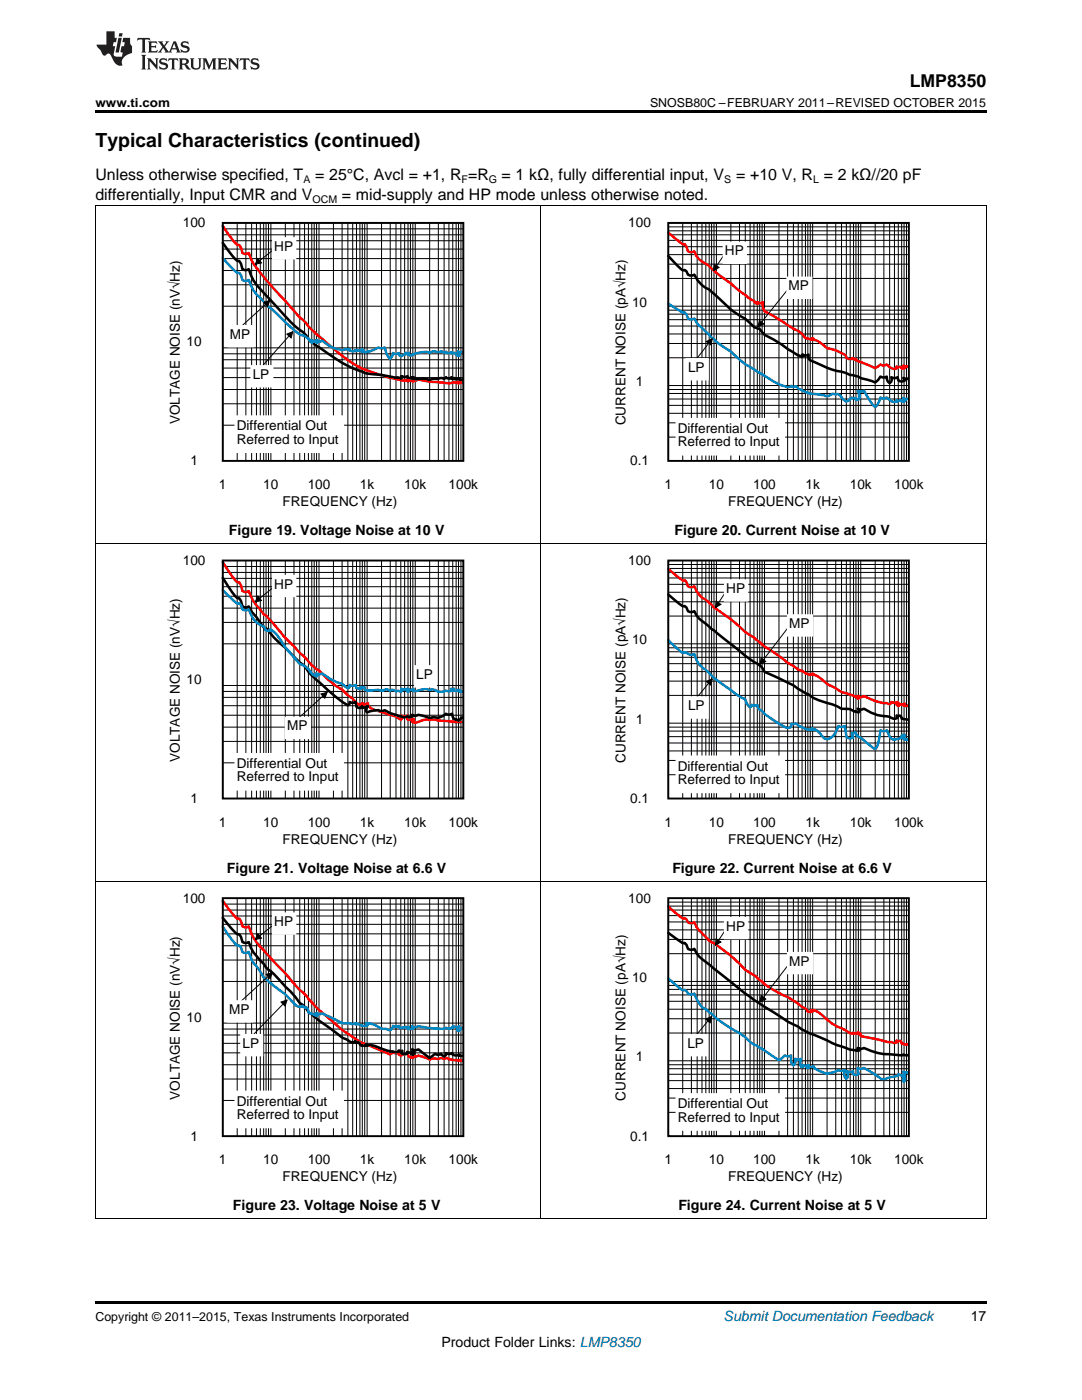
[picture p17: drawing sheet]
<svg xmlns="http://www.w3.org/2000/svg" width="216mm" height="279mm" viewBox="0 0 216 279" stroke-linecap="round" stroke-linejoin="round" font-family="sans-serif">
<defs><g id="words">
<text font-size="3.9" x="19" y="29.3">Typical Characteristics (continued)</text>
<text font-size="3.5" x="181.5" y="17.3">LMP8350</text>
<g font-size="3.2">
<text x="19" y="36">Unless otherwise specified, T</text>
<text x="62.9" y="36">= 25°C, Avcl = +1, R =R</text>
<text x="100.1" y="36">= 1 kΩ, fully differential input, V</text>
<text x="146.9" y="36">= +10 V, R = 2 kΩ//20 pF</text>
<text x="19" y="39.9">differentially, Input CMR and V</text>
<text x="68.2" y="39.9">= mid-supply and HP mode unless otherwise noted.</text>
</g>
<g font-size="2.8">
<text x="45.7" y="106.8">Figure 19. Voltage Noise at 10 V</text>
<text x="134.6" y="106.8">Figure 20. Current Noise at 10 V</text>
<text x="45.3" y="174.1">Figure 21. Voltage Noise at 6.6 V</text>
<text x="134.2" y="174.1">Figure 22. Current Noise at 6.6 V</text>
<text x="46.5" y="241.5">Figure 23. Voltage Noise at 5 V</text>
<text x="135.4" y="241.5">Figure 24. Current Noise at 5 V</text>
<text x="193.7" y="263.6">17</text>
<text x="88.1" y="268.9">Product Folder Links: LMP8350</text>
</g>
<text font-size="2.8" fill="#0000c8" x="144.4" y="263.6">Submit Documentation Feedback</text>
<g font-size="2.7">
<text x="36.5" y="45.4">100</text>
<text x="125.4" y="45.4">100</text>
<text x="54.7" y="50.1">HP</text>
<text x="144.7" y="51">HP</text>
<text x="157.4" y="57.9">MP</text>
<text x="126.1" y="61.2">10</text>
<text x="37.2" y="69.1">10</text>
<text x="45.8" y="67.6">MP</text>
<text x="50.4" y="75.6">LP</text>
<text x="126.9" y="77">1</text>
<text x="137.3" y="74.2">LP</text>
<text x="35.9" y="84.7" transform="rotate(-90 35.9 84.7)">VOLTAGE NOISE (Q9•+])</text>
<text x="47.2" y="85.9">Differential Out</text>
<text x="47.2" y="88.6">Referred to Input</text>
<text x="124.8" y="84.9" transform="rotate(-90 124.8 84.9)">CURRENT NOISE (S$•+])</text>
<text x="135.3" y="86.4">Differential Out</text>
<text x="135.3" y="89.1">Referred to Input</text>
<text x="38" y="92.9">1</text>
<text x="125.8" y="92.9">0.1</text>
<text x="43.7" y="97.6">1</text>
<text x="52.5" y="97.6">10</text>
<text x="56.4" y="101">FREQUENCY (Hz)</text>
<text x="61.4" y="97.6">100</text>
<text x="71.8" y="97.6">1k</text>
<text x="80.7" y="97.6">10k</text>
<text x="89.5" y="97.6">100k</text>
<text x="132.6" y="97.6">1</text>
<text x="141.4" y="97.6">10</text>
<text x="145.3" y="101">FREQUENCY (Hz)</text>
<text x="150.3" y="97.6">100</text>
<text x="160.7" y="97.6">1k</text>
<text x="169.6" y="97.6">10k</text>
<text x="178.4" y="97.6">100k</text>
<text x="36.5" y="112.8">100</text>
<text x="125.4" y="112.8">100</text>
<text x="54.7" y="117.5">HP</text>
<text x="144.9" y="118.3">HP</text>
<text x="157.5" y="125.3">MP</text>
<text x="126.1" y="128.6">10</text>
<text x="37.2" y="136.5">10</text>
<text x="83.1" y="135.5">LP</text>
<text x="137.3" y="141.7">LP</text>
<text x="57.3" y="145.8">MP</text>
<text x="126.9" y="144.4">1</text>
<text x="35.9" y="152.1" transform="rotate(-90 35.9 152.1)">VOLTAGE NOISE (Q9•+])</text>
<text x="47.2" y="153.3">Differential Out</text>
<text x="47.2" y="155.9">Referred to Input</text>
<text x="124.8" y="152.3" transform="rotate(-90 124.8 152.3)">CURRENT NOISE (S$•+])</text>
<text x="135.3" y="153.8">Differential Out</text>
<text x="38" y="160.3">1</text>
<text x="125.8" y="160.3">0.1</text>
<text x="135.3" y="156.4">Referred to Input</text>
<text x="43.7" y="165">1</text>
<text x="52.5" y="165">10</text>
<text x="61.4" y="165">100</text>
<text x="71.8" y="165">1k</text>
<text x="80.7" y="165">10k</text>
<text x="89.5" y="165">100k</text>
<text x="132.6" y="165">1</text>
<text x="141.4" y="165">10</text>
<text x="150.3" y="165">100</text>
<text x="160.7" y="165">1k</text>
<text x="169.6" y="165">10k</text>
<text x="178.4" y="165">100k</text>
<text x="56.4" y="168.4">FREQUENCY (Hz)</text>
<text x="145.3" y="168.4">FREQUENCY (Hz)</text>
<text x="36.5" y="180.1">100</text>
<text x="54.7" y="184.8">HP</text>
<text x="125.4" y="180.1">100</text>
<text x="144.9" y="185.7">HP</text>
<text x="126.1" y="196">10</text>
<text x="157.5" y="192.7">MP</text>
<text x="37.2" y="203.9">10</text>
<text x="45.7" y="202.4">MP</text>
<text x="48.4" y="209.1">LP</text>
<text x="137.2" y="209.1">LP</text>
<text x="126.9" y="211.8">1</text>
<text x="35.9" y="219.4" transform="rotate(-90 35.9 219.4)">VOLTAGE NOISE (Q9•+])</text>
<text x="47.2" y="220.6">Differential Out</text>
<text x="124.8" y="219.7" transform="rotate(-90 124.8 219.7)">CURRENT NOISE (S$•+])</text>
<text x="135.3" y="221.2">Differential Out</text>
<text x="38" y="227.6">1</text>
<text x="47.2" y="223.3">Referred to Input</text>
<text x="125.8" y="227.6">0.1</text>
<text x="135.3" y="223.8">Referred to Input</text>
<text x="43.7" y="232.3">1</text>
<text x="52.5" y="232.3">10</text>
<text x="61.4" y="232.3">100</text>
<text x="71.8" y="232.3">1k</text>
<text x="80.7" y="232.3">10k</text>
<text x="89.5" y="232.3">100k</text>
<text x="132.6" y="232.3">1</text>
<text x="141.4" y="232.3">10</text>
<text x="150.3" y="232.3">100</text>
<text x="160.7" y="232.3">1k</text>
<text x="169.6" y="232.3">10k</text>
<text x="178.4" y="232.3">100k</text>
<text x="56.4" y="235.8">FREQUENCY (Hz)</text>
<text x="145.3" y="235.8">FREQUENCY (Hz)</text>
</g>
<g font-size="2.5">
<text x="19" y="21.4">www.ti.com</text>
<text x="129.7" y="21.4">SNOSB80C –FEBRUARY 2011–REVISED OCTOBER 2015</text>
<text x="19" y="263.6">Copyright © 2011–2015, Texas Instruments Incorporated</text>
</g>
<g font-size="2.1">
<text x="60.5" y="36.6">A</text>
<text x="62.4" y="40.5">OCM</text>
<text x="92.1" y="36.6">F</text>
<text x="97.5" y="36.6">G</text>
<text x="144.5" y="36.6">S</text>
<text x="162.2" y="36.6">L</text>
</g>
</g></defs>
<path d="M19 259.7h177.8v.5h-177.8z" fill="#000"/>
<g fill="none" stroke="#000" stroke-width=".2">
<path d="M19.1 175.9v67.4M47.3 179.2v47.5M49.1 179.2v47.5M50.2 179.2v47.5M51.2 179.2v47.5M51.9 179.2v47.5M52.6 179.2v47.5M53.1 179.2v47.5M53.6 179.2v47.5M54.1 179.2v47.5M56.9 179.2v47.5M58.7 179.2v47.5"/>
<path d="M59.8 179.2v47.5M60.8 179.2v47.5M61.5 179.2v47.5M62.2 179.2v47.5M62.7 179.2v47.5M63.2 179.2v47.5M63.7 179.2v47.5M66.5 179.2v47.5M68.3 179.2v47.5M69.4 179.2v47.5M70.4 179.2v47.5M71.1 179.2v47.5"/>
<path d="M71.8 179.2v47.5M72.3 179.2v47.5M72.8 179.2v47.5M73.3 179.2v47.5M76.1 179.2v47.5M77.9 179.2v47.5M79 179.2v47.5M80 179.2v47.5M80.7 179.2v47.5M81.4 179.2v47.5M81.9 179.2v47.5M82.4 179.2v47.5"/>
<path d="M82.9 179.2v47.5M85.7 179.2v47.5M87.5 179.2v47.5M88.6 179.2v47.5M89.6 179.2v47.5M90.3 179.2v47.5M91 179.2v47.5M91.5 179.2v47.5M92 179.2v47.5M107.9 175.9v67.4M196.8 175.9v67.4M44.5 195.9h48"/>
<path d="M44.5 191.6h48M44.5 188.7h48M44.5 186.4h48M44.5 184.5h48M44.5 182.8h48M44.5 181.6h48M44.5 180.4h48M44.5 219.6h48M44.5 215.3h48M44.5 212.5h48M44.5 210.1h48M44.5 208.2h48"/>
<path d="M44.5 206.6h48M44.5 205.4h48M44.5 204.2h48M44.5 226.7v-47.5h48v47.5M19 243.2h177.8"/>
</g>
<path d="M44.5 179.8l2.4 3.2 .4 .3h.4l.4 .6 .3 1 .4 .2 .9-.2a9.8 9.8 0 0 0 2.9 4.7l5.4 5.9a15.5 15.5 0 0 0 3 3.1l2.2 2.5 2.3 2a33.8 33.8 0 0 0 6.8 5l5.5 2.3 .6-.4 .4 .2 .9-.2-.2 .2 .2 .3 .3 .2 .3-.2v-.2l-.2-.1 .4 .2 .8-.2 .3 .7 .8 .3 .2-.3v-.1l-.4-.1 .4 .1 .9-.1 2.2 .8 .5-.2 1.2 .1 .8-.2 .4 .1 .4-.1 1.3 .3 .7 .1v-.1a.69 .69 0 0 0 1 0v.2l.5-.1" fill="none" stroke="#f00" stroke-width=".51"/>
<path d="M44.5 183.2l2.4 2.9 .4 .3h.4l.4 .6 .3 1 .4 .2 .9-.2a8 8 0 0 0 2.2 3.7l.7 .6a6.5 6.5 0 0 0 2.1 2.1l3.3 3.5 1.8 2.3 .6 .4 .6 .6 .6 .9 6.7 5 .7 .3a2.4 2.4 0 0 0 1.6 .6l.4-.1h-.2l.3 .3 .4-.2 .2 .1 .1 .4 .4 .2-.1-.2 .5 .2 .8-.2-.4-.1 .3 .2 .6-.1 .9 .3a11.4 11.4 0 0 0 4.4 1.2l.5-.2-.2-.1 .5 .1 .3-.1-.2 .5 .8 .2 .5-.2-.1-.3 .4 .2 .8-.2-.3 .2-.1 .2 .3 .2 .2-.3v-.3l-.4-.5 .4 .2 .9-.2 2.2 1.7 1.1-.8 .4 .2 .8-.2 .6 .5 .4-.4-.1-.2 .5 .1 .8-.1 .1 .3a1.34 1.34 0 0 0 1.4 0v.2h.8" fill="none" stroke="#000" stroke-width=".51"/>
<path d="M44.5 185a18.5 18.5 0 0 0 2.8 3.7h.4l.4 .4 .3 .9 .4 .2 .9-.2 .4 1.2 .5 1 .6 .6 1.4 2.3 2.1 1.6a19.1 19.1 0 0 1 4.5 4l.4 .2 .8-.2-.1 .1 .5 .3 .3-.1 .3 .4 .2 .7 1.6 .7 .2-.3v-.1l-.4-.2 .4 .2 .9-.2 2.1 1a4.1 4.1 0 0 0 3.3 1l.5 .2 .8-.2h-.2l.3 .3 .6-.1 .1 .2 .8 .2 .8-.2-.4-.4 .3 .1 .6-.1 .9 .4 1.3 .7 1 .1 .7 .2 .4-.2 .2-.7 .4 .2 .9-.2-.2 .1 .2 .2 .3 .2 .6-.2 .1 .1 .1-.2 .6 .2 .3-.2-.4 .3 .4 .2 .8-.2-.3-.4 .4 .2 .9-.2 2.7 .4 1.9 .1 .8-.2 .5 .2 .8-.2 .1 .1 .1-.4 .4 .2 .9-.2-.4 .4-.1 .3 .3 .3 .5-.4v-.2l.5-.1" fill="none" stroke="#0087c2" stroke-width=".51"/>
<path d="M26 176.7h69v.6h-69zM101 176.7h-2.8v61.3v-61.3h-3.8v61.3M26 228.6h69v.2h-69zM26 232.5h69v.1h-69zM26 236.3h69v.1h-69zM26 238v-61.3h3.8v61.3v-61.3h3.9v61.3v-61.3h3.8v61.3v-61.3h3.8v61.3M38.1 238v-61.3h3.8v61.3" fill="none" stroke="#fff" stroke-width="3.8" stroke-linecap="butt"/>
<path d="M47.2 218.1h21v6.6h-21z" fill-rule="evenodd" fill="#fff"/>
<path d="M47.2 218.1h21v6.6h-21z" fill="none" stroke="#fff" stroke-width=".91" stroke-linecap="butt"/>
<path d="M51.5 186.3l.7 .9-1.3 .3zM54.7 184.5l-3.8 3" fill="none" stroke="#000" stroke-width=".2"/>
<path d="M51.5 186.3l.7 .9-1.3 .3z" fill="#000"/>
<path d="M54.7 182.5h4v3.6h-4z" fill-rule="evenodd" fill="#fff"/>
<path d="M54.7 182.5h4v3.6h-4z" fill="none" stroke="#fff" stroke-width=".91" stroke-linecap="butt"/>
<path d="M53.1 194.5l1.3-.4-.5 1.2zM54.4 194.1l-8.7 7.9" fill="none" stroke="#000" stroke-width=".2"/>
<path d="M53.1 194.5l1.3-.4-.5 1.2z" fill="#000"/>
<path d="M45.7 200.1h4.3v3.5h-4.3z" fill-rule="evenodd" fill="#fff"/>
<path d="M45.7 200.1h4.3v3.5h-4.3z" fill="none" stroke="#fff" stroke-width=".91" stroke-linecap="butt"/>
<path d="M56.1 200l1.2-.4-.4 1.2zM57.3 199.6l-8.9 9.1" fill="none" stroke="#000" stroke-width=".2"/>
<path d="M56.1 200l1.2-.4-.4 1.2z" fill="#000"/>
<path d="M48.4 206.8h3.7v3.6h-3.7z" fill-rule="evenodd" fill="#fff"/>
<path d="M48.4 206.8h3.7v3.6h-3.7z" fill="none" stroke="#fff" stroke-width=".91" stroke-linecap="butt"/>
<path d="M44.5 179.2h48v47.5h-48z" fill="none" stroke="#000" stroke-width=".38"/>
<g fill="none" stroke="#000" stroke-width=".2">
<path d="M136.2 179.2v47.5M138 179.2v47.5M139.1 179.2v47.5M140.1 179.2v47.5M140.8 179.2v47.5M141.5 179.2v47.5M142 179.2v47.5M142.5 179.2v47.5M143 179.2v47.5M145.8 179.2v47.5M147.6 179.2v47.5M148.7 179.2v47.5"/>
<path d="M149.7 179.2v47.5M150.4 179.2v47.5M151.1 179.2v47.5M151.6 179.2v47.5M152.1 179.2v47.5M152.6 179.2v47.5M155.4 179.2v47.5M157.2 179.2v47.5M158.3 179.2v47.5M159.3 179.2v47.5M160 179.2v47.5M160.7 179.2v47.5"/>
<path d="M161.2 179.2v47.5M161.7 179.2v47.5M162.2 179.2v47.5M165 179.2v47.5M166.8 179.2v47.5M167.9 179.2v47.5M168.9 179.2v47.5M169.6 179.2v47.5M170.3 179.2v47.5M170.8 179.2v47.5M171.3 179.2v47.5M171.8 179.2v47.5"/>
<path d="M174.6 179.2v47.5M176.4 179.2v47.5M177.5 179.2v47.5M178.5 179.2v47.5M179.2 179.2v47.5M179.9 179.2v47.5M180.4 179.2v47.5M180.9 179.2v47.5M133.3 199.8h48.1M133.3 198.6h48.1M133.3 197.5h48.1M133.3 196.7h48.1"/>
<path d="M133.3 195.9h48.1M133.3 190.3h48.1M133.3 187.5h48.1M133.3 185.6h48.1M133.3 184h48.1M133.3 182.7h48.1M133.3 181.6h48.1M133.3 180.8h48.1M133.3 180h48.1M133.3 219.1h48.1M133.3 217.2h48.1M133.3 215.7h48.1"/>
<path d="M133.3 214.4h48.1M133.3 213.3h48.1M133.3 212.5h48.1M133.3 211.7h48.1M133.3 206.2h48.1M133.3 203.3h48.1M133.3 201.4h48.1M133.3 226.7v-47.5h48.1v47.5M133.3 222h48.1"/>
</g>
<path d="M133.3 180.9l2.9 2.4 .4-.1 .4 .3 .3 .6 .4 .2 .9-.2a6.9 6.9 0 0 0 2.2 2.9 4.7 4.7 0 0 0 2.1 1.5l.7 .5a28.6 28.6 0 0 1 5.1 4.5l1.8 1.1 1.1 1a16.2 16.2 0 0 0 5.6 3.4l3.8 2.4v.4l.9 .2 .4-.2-.4-.3 .3 .2 .4-.1 1.4 .9a9.4 9.4 0 0 0 3.9 2.7l1.7 1h.6v-.1l.8 .2 .4-.2-.4 .1 .3 .2 .3-.1 .2 .1v.4l6.5 1.3 .8-.1-.2-.3 .3 .1 .4-.1 .2 .2 .1 .4h.3a1.09 1.09 0 0 0 1.5-.2l-.3 .1" fill="none" stroke="#f00" stroke-width=".51"/>
<path d="M133.3 186.2l2.9 2h.4l.4 .4 .3 .8 .4 .1 .9-.1a9.3 9.3 0 0 0 3.4 3.5l.5 .4a101.5 101.5 0 0 0 19.2 13l6.2 2.5a6.8 6.8 0 0 0 2.9 .8v-.1l.5 .3 .2-.3v-.2l-.4-.2 .4 .2 .9-.2a12.8 12.8 0 0 0 6.1 1.4l1.4 .1h.3v-.2a1.3 1.3 0 0 0 1.6-.1l-.4 .3" fill="none" stroke="#000" stroke-width=".51"/>
<path d="M133.3 195.3l2.9 2.4 .4-.1 .4 .2a1.01 1.01 0 0 0 1.6 .5l.9 1.9 .6 .8 .7 .4a28.6 28.6 0 0 0 6.6 4.7l1.3 .9a9.3 9.3 0 0 0 3.4 2.3l3.3 2.3 1.2-1 .4 .2 .9-.2-.1 1 .2 .7 .3 .4 .3-.4 .1-.4-.1-.6 .5 .2 .8-.2-.2 .8v.6l.3 .3 .3-.2v-.2h-.2l.4 .1 .8-.1-.3 .2-.1 .2 .3 .2 .3-.2-.1-.2-.4-.1 .5 .2 .8-.2 .2 .4a5.8 5.8 0 0 0 2.7 1.2l1.6-.5 .5-.3 .4 .2 .9-.2-.2 .9 .2 .6 .3 .3 .3-.3v-.5l-.2-.7 .4 .1 .8-.1v.5l.8 .2 .4-.2-.3-1.2 .4 .2 .9-.2 3.7 2.3 2.8-.6 .4-.4 .4 .2 .9-.2-.4 .7-.1 .4 .3 .4 .3-.4-.1-.7-.4-.9a1.41 1.41 0 0 0 1.6-.1l-.4 .7" fill="none" stroke="#0087c2" stroke-width=".51"/>
<path d="M114.9 176.7h69v.6h-69zM189.9 176.7h-2.8v61.3v-61.3h-3.8v61.3M114.9 228.6h69v.2h-69zM114.9 232.5h69v.1h-69zM114.9 236.3h69v.1h-69zM114.9 238v-61.3h3.8v61.3v-61.3h3.9v61.3v-61.3h3.8v61.3v-61.3h3.8v61.3M127 238v-61.3h3.8v61.3" fill="none" stroke="#fff" stroke-width="3.8" stroke-linecap="butt"/>
<path d="M135.3 218.6h20.9v6.6h-20.9z" fill-rule="evenodd" fill="#fff"/>
<path d="M135.3 218.6h20.9v6.6h-20.9z" fill="none" stroke="#fff" stroke-width=".91" stroke-linecap="butt"/>
<path d="M140.8 203.4l1.2-.5-.3 1.2zM142 202.9l-4.8 5.8" fill="none" stroke="#000" stroke-width=".2"/>
<path d="M140.8 203.4l1.2-.5-.3 1.2z" fill="#000"/>
<path d="M137.2 206.8h3.6v3.6h-3.6z" fill-rule="evenodd" fill="#fff"/>
<path d="M137.2 206.8h3.6v3.6h-3.6z" fill="none" stroke="#fff" stroke-width=".91" stroke-linecap="butt"/>
<path d="M151.9 198.7l.9 .7-1.2 .5zM157.5 192.3l-5.9 7.6" fill="none" stroke="#000" stroke-width=".2"/>
<path d="M151.9 198.7l.9 .7-1.2 .5z" fill="#000"/>
<path d="M157.5 190.4h4.3v3.6h-4.3z" fill-rule="evenodd" fill="#fff"/>
<path d="M157.5 190.4h4.3v3.6h-4.3z" fill="none" stroke="#fff" stroke-width=".91" stroke-linecap="butt"/>
<path d="M142.9 187.4l1 .6-1.2 .6zM144.9 185.3l-2.2 3.3" fill="none" stroke="#000" stroke-width=".2"/>
<path d="M142.9 187.4l1 .6-1.2 .6z" fill="#000"/>
<path d="M144.9 183.4h3.9v3.6h-3.9z" fill-rule="evenodd" fill="#fff"/>
<path d="M144.9 183.4h3.9v3.6h-3.9z" fill="none" stroke="#fff" stroke-width=".91" stroke-linecap="butt"/>
<path d="M133.3 179.2h48.1v47.5h-48.1z" fill="none" stroke="#000" stroke-width=".38"/>
<g fill="none" stroke="#000" stroke-width=".2">
<path d="M19.1 108.5v67.4M44.5 119h48M44.5 117.1h48M44.5 115.4h48M44.5 114.2h48M44.5 113.1h48M47.3 111.9v47.5M49.1 111.9v47.5M50.2 111.9v47.5M51.2 111.9v47.5M51.9 111.9v47.5M52.6 111.9v47.5"/>
<path d="M53.1 111.9v47.5M53.6 111.9v47.5M54.1 111.9v47.5M56.9 111.9v47.5M58.7 111.9v47.5M59.8 111.9v47.5M60.8 111.9v47.5M61.5 111.9v47.5M62.2 111.9v47.5M62.7 111.9v47.5M63.2 111.9v47.5M63.7 111.9v47.5"/>
<path d="M66.5 111.9v47.5M68.3 111.9v47.5M69.4 111.9v47.5M70.4 111.9v47.5M71.1 111.9v47.5M71.8 111.9v47.5M72.3 111.9v47.5M72.8 111.9v47.5M73.3 111.9v47.5M76.1 111.9v47.5M77.9 111.9v47.5M79 111.9v47.5"/>
<path d="M80 111.9v47.5M80.7 111.9v47.5M81.4 111.9v47.5M81.9 111.9v47.5M82.4 111.9v47.5M82.9 111.9v47.5M85.7 111.9v47.5M87.5 111.9v47.5M88.6 111.9v47.5M89.6 111.9v47.5M90.3 111.9v47.5M91 111.9v47.5"/>
<path d="M91.5 111.9v47.5M92 111.9v47.5M107.9 108.5v67.4M196.8 108.5v67.4M44.5 139.2h48M44.5 138h48M44.5 136.8h48M44.5 128.5h48M44.5 124.2h48M44.5 121.4h48M44.5 159.4v-47.5h48v47.5M44.5 152.2h48"/>
<path d="M44.5 148h48M44.5 145.1h48M44.5 142.7h48M44.5 140.8h48M19 175.8h177.8"/>
</g>
<path d="M44.5 112.2a18.4 18.4 0 0 0 2.8 4h.4l.4 .6 .3 1.2 .4 .1 .9-.1a8.3 8.3 0 0 0 2.2 3.6l.7 1 .5 .3 .9 .9 2.9 3.5 1.6 1.5 1.3 1.5 .9 .8 1.5 1.6 1.5 1.1 1.8 1.8 1.5 1.3 1.3 .8 2.1 1.7 .9 1.1 1 .4 .3-.2-.1-.2-.4-.1 .5 .1 .8-.1 .1 .5 .5 .4 .9 .4 4.1 1.3 1 .6 .3-.2v-.3l-.2-.3 .4 .2 .8-.2v.8v-.1l.8 .2 .4-.2h-.3l-.1 .1 .3 .2 .2-.1-.4 .4 .9 .1a3.7 3.7 0 0 1 2.6-.5l1.1-.1 .6 .2 3 .2 .4 .1 .9-.1v.1h.8" fill="none" stroke="#f00" stroke-width=".51"/>
<path d="M44.5 115.3a18.1 18.1 0 0 0 2.8 4.1h.4l.4 .5 .3 1.1 .4 .2 .9-.2 .6 1.2 .9 .9 1.4 2.1 1 .4a10.5 10.5 0 0 0 3.3 3.7l2.9 2.9 .6 .4a35.8 35.8 0 0 0 9 8.2l.4-.5-.1-.2 .5 .2 .8-.2 .1 .9a1.03 1.03 0 0 0 1.3 .1l-.1 .1-.2-.2 .5 .1 .8-.1-.4 .5v.4l.3 .3a4.8 4.8 0 0 1 3-.3l.5-.2 1.1 .6 2 .7a1.52 1.52 0 0 0 1.4 0 .68 .68 0 0 0 1-.1l-.1-.2 .4 .1 .9-.1 2.2 .6 1.1-.2a2.3 2.3 0 0 0 2.1-.7l.5 .2 .8-.2 .1 .7 .3 .4 .9 .3 .5-.4v-.1l.5-.1" fill="none" stroke="#000" stroke-width=".51"/>
<path d="M44.5 117.8l2.2 2.2 .6 .5 .4-.1 .4 .4 .3 .8 .4 .2 .9-.2a4.7 4.7 0 0 0 2.9 3.4 1.04 1.04 0 0 0 1.2 .9l.4-.2h-.4l.7 .2 .6 .6 1.8 2.7 2.9 3.3a3.3 3.3 0 0 1 2.2 1.7l.4 .4 .8 .4 .2-.2v-.2l-.4-.2 .4 .2 .9-.2 1.4 1 1.4 .7 1.2 .4 1.1 .9 .4-.5-.1-.2 .5 .1 .8-.1 .1 .7 .9 .1 .4-.2-.4-.2 .3 .1 .3-.1 .2 .2v.4l.5 .1 2.2-.1a1.54 1.54 0 0 0 1.6-.1l.7 .2 .4-.1h.4l.4 .3 .6-.1 .4 .2 .3-.3v-.2l-.2-.1 .4 .1 .8-.1-.2 .2v.2l.3 .2 .3-.2-.1-.2-.3-.2 .4 .2 .8-.2-.3 .3 .9 .1a3.7 3.7 0 0 1 2.6-.2l.5-.1 .6 .1a1.99 1.99 0 0 0 2.1 .1l.9 .2 .4-.2-.2-.3 .3 .1 .3-.2-.2 .3 .4 .2 .9-.2-.4-.1 .2 .3 .3-.2-.5 .2a1.28 1.28 0 0 0 1.6-.2l-.4 .2" fill="none" stroke="#0087c2" stroke-width=".51"/>
<path d="M26 109.3h69v.7h-69zM101 109.3h-2.8v61.4v-61.4h-3.8v61.4M26 161.3h69v.1h-69zM26 165.1h69v.1h-69zM26 168.9h69v.1h-69zM26 170.7v-61.4h3.8v61.4v-61.4h3.9v61.4v-61.4h3.8v61.4v-61.4h3.8v61.4M38.1 170.7v-61.4h3.8v61.4" fill="none" stroke="#fff" stroke-width="3.8" stroke-linecap="butt"/>
<path d="M47.2 150.7h21v6.6h-21z" fill-rule="evenodd" fill="#fff"/>
<path d="M47.2 150.7h21v6.6h-21z" fill="none" stroke="#fff" stroke-width=".91" stroke-linecap="butt"/>
<path d="M51.5 119l.7 .9-1.3 .2zM54.7 117.1l-3.8 3" fill="none" stroke="#000" stroke-width=".2"/>
<path d="M51.5 119l.7 .9-1.3 .2z" fill="#000"/>
<path d="M54.7 115.2h4v3.5h-4z" fill-rule="evenodd" fill="#fff"/>
<path d="M54.7 115.2h4v3.5h-4z" fill="none" stroke="#fff" stroke-width=".91" stroke-linecap="butt"/>
<path d="M64 138.5l1.3-.3-.5 1.1zM65.3 138.2l-8 7.2" fill="none" stroke="#000" stroke-width=".2"/>
<path d="M64 138.5l1.3-.3-.5 1.1z" fill="#000"/>
<path d="M57.3 143.5h4.3v3.5h-4.3z" fill-rule="evenodd" fill="#fff"/>
<path d="M57.3 143.5h4.3v3.5h-4.3z" fill="none" stroke="#fff" stroke-width=".91" stroke-linecap="butt"/>
<path d="M83.1 133.2h3.6v3.6h-3.6z" fill-rule="evenodd" fill="#fff"/>
<path d="M83.1 133.2h3.6v3.6h-3.6z" fill="none" stroke="#fff" stroke-width=".91" stroke-linecap="butt"/>
<path d="M44.5 111.9h48v47.5h-48z" fill="none" stroke="#000" stroke-width=".38"/>
<g fill="none" stroke="#000" stroke-width=".2">
<path d="M133.3 118.2h48.1M133.3 116.6h48.1M133.3 115.3h48.1M133.3 114.2h48.1M133.3 113.4h48.1M133.3 112.7h48.1M136.2 111.9v47.5M138 111.9v47.5M139.1 111.9v47.5M140.1 111.9v47.5M140.8 111.9v47.5M141.5 111.9v47.5"/>
<path d="M142 111.9v47.5M142.5 111.9v47.5M143 111.9v47.5M145.8 111.9v47.5M147.6 111.9v47.5M148.7 111.9v47.5M149.7 111.9v47.5M150.4 111.9v47.5M151.1 111.9v47.5M151.6 111.9v47.5M152.1 111.9v47.5M152.6 111.9v47.5"/>
<path d="M155.4 111.9v47.5M157.2 111.9v47.5M158.3 111.9v47.5M159.3 111.9v47.5M160 111.9v47.5M160.7 111.9v47.5M161.2 111.9v47.5M161.7 111.9v47.5M162.2 111.9v47.5M165 111.9v47.5M166.8 111.9v47.5M167.9 111.9v47.5"/>
<path d="M168.9 111.9v47.5M169.6 111.9v47.5M170.3 111.9v47.5M170.8 111.9v47.5M171.3 111.9v47.5M171.8 111.9v47.5M174.6 111.9v47.5M176.4 111.9v47.5M177.5 111.9v47.5M178.5 111.9v47.5M179.2 111.9v47.5M179.9 111.9v47.5"/>
<path d="M180.4 111.9v47.5M180.9 111.9v47.5M133.3 138.8h48.1M133.3 135.9h48.1M133.3 134h48.1M133.3 132.4h48.1M133.3 131.2h48.1M133.3 130.1h48.1M133.3 129.3h48.1M133.3 128.5h48.1M133.3 122.9h48.1M133.3 120.1h48.1"/>
<path d="M133.3 159.4v-47.5h48.1v47.5M133.3 154.6h48.1M133.3 151.8h48.1M133.3 149.9h48.1M133.3 148.3h48.1M133.3 147h48.1M133.3 145.9h48.1M133.3 145.1h48.1M133.3 144.3h48.1"/>
</g>
<path d="M133.3 113.5l2.9 2.4 .4-.1 .4 .4 .3 .8 .4 .2 .9-.2a4.4 4.4 0 0 0 2.2 2.7l1.7 1.5 1.1 .8a28.9 28.9 0 0 1 5.1 4.1l1.8 1.2 2.1 1.7 6.7 4.6 .7 .3 1.5 .8 .8-.2h-.4l1.3 .5 1.8 1.5 1.6 .8 1.3 .8 1.7 .5a1.71 1.71 0 0 1 1.3 .6l.4 .3 .2-.3v-.2l-.4-.1 .4 .2 .9-.2a9.8 9.8 0 0 0 4.5 1.4l.6 .3 .4-.4-.1-.1 .5 .2 .8-.2-.2 .3v.3l.3 .2 .3-.2v-.2l-.2-.1 .4 .2 .9-.2-.3 .4-.1-.1a1.25 1.25 0 0 0 1.6-.1h-.4" fill="none" stroke="#f00" stroke-width=".51"/>
<path d="M133.3 118.7l2.9 2.3 .4-.1 .4 .4 .3 .7 .4 .1 .9-.1a4.9 4.9 0 0 0 2.2 2.5l1.2 1.1 .5 .2 6.2 5.1 2.4 1.5a3.1 3.1 0 0 1 1.5 1.7l3.3 1.5a16.6 16.6 0 0 1 4.1 2.3l1.2 .6a8 8 0 0 0 3.8 1.8l2.1 .7 .8 .5a3.6 3.6 0 0 1 2.9 .6v-.1l.5 .2 .2-.3v-.2l-.4-.3 .4 .2 .9-.2a9.3 9.3 0 0 0 5.1 1.7 1.32 1.32 0 0 0 1.6 .2l-.2-.5 .3 .1 .4-.1 .2 .2 .1 .4 1.5 .2" fill="none" stroke="#000" stroke-width=".51"/>
<path d="M133.3 127.8l2.9 2.5 .8-.1a1.18 1.18 0 0 0 1.6 .3 4.3 4.3 0 0 0 2.2 3.2l2.8 2.4 3.3 2.5 1.8 1 .3 .7 .7 .9 .3-.3v-.1l-.1-.2 .4 .2 .8-.2a.94 .94 0 0 0 .8 1.2l.7 .7a21.5 21.5 0 0 0 4.4 2.8l.9-.2-.1-.5 .2-.2 1 .1a3.8 3.8 0 0 0 2.1 1l.8 .1 .4-.1-.4-.2 .3 .3 .3-.1 .5 .3 1.4 1.5a1.43 1.43 0 0 0 1.9-.5l.5-.8 .5-1.1 .4 .2 .9-.2 .4 2.3 .4 .2 .8-.2-.2-.9h.8a1.04 1.04 0 0 0 1 .9l2.8 2.3a6.7 6.7 0 0 0 1.1-3.8l.4 .2 .8-.2a2.51 2.51 0 0 0 1.4 1.9l1.2-.2 .4-.2v-.4l.2-.2 .3 .2 .3-.1-.5 .7a1.27 1.27 0 0 0 1.6-.1l-.4 .1" fill="none" stroke="#0087c2" stroke-width=".51"/>
<path d="M114.9 109.3h69v.7h-69zM189.9 109.3h-2.8v61.4v-61.4h-3.8v61.4M114.9 161.3h69v.1h-69zM114.9 165.1h69v.1h-69zM114.9 168.9h69v.1h-69zM114.9 170.7v-61.4h3.8v61.4v-61.4h3.9v61.4v-61.4h3.8v61.4v-61.4h3.8v61.4M127 170.7v-61.4h3.8v61.4" fill="none" stroke="#fff" stroke-width="3.8" stroke-linecap="butt"/>
<path d="M135.3 151.2h20.9v6.6h-20.9z" fill-rule="evenodd" fill="#fff"/>
<path d="M135.3 151.2h20.9v6.6h-20.9z" fill="none" stroke="#fff" stroke-width=".91" stroke-linecap="butt"/>
<path d="M140.9 136l1.2-.5-.3 1.2zM142.1 135.5l-4.8 5.8" fill="none" stroke="#000" stroke-width=".2"/>
<path d="M140.9 136l1.2-.5-.3 1.2z" fill="#000"/>
<path d="M137.3 139.4h3.7v3.6h-3.7z" fill-rule="evenodd" fill="#fff"/>
<path d="M137.3 139.4h3.7v3.6h-3.7z" fill="none" stroke="#fff" stroke-width=".91" stroke-linecap="butt"/>
<path d="M151.9 131.3l.9 .7-1.2 .6zM157.5 124.9l-5.9 7.7" fill="none" stroke="#000" stroke-width=".2"/>
<path d="M151.9 131.3l.9 .7-1.2 .6z" fill="#000"/>
<path d="M157.5 123h4.3v3.6h-4.3z" fill-rule="evenodd" fill="#fff"/>
<path d="M157.5 123h4.3v3.6h-4.3z" fill="none" stroke="#fff" stroke-width=".91" stroke-linecap="butt"/>
<path d="M142.9 120l1 .6-1.2 .7zM144.9 118l-2.2 3.3" fill="none" stroke="#000" stroke-width=".2"/>
<path d="M142.9 120l1 .6-1.2 .7z" fill="#000"/>
<path d="M144.9 116.1h3.9v3.5h-3.9z" fill-rule="evenodd" fill="#fff"/>
<path d="M144.9 116.1h3.9v3.5h-3.9z" fill="none" stroke="#fff" stroke-width=".91" stroke-linecap="butt"/>
<path d="M133.3 111.9h48.1v47.5h-48.1z" fill="none" stroke="#000" stroke-width=".38"/>
<g fill="none" stroke="#000" stroke-width=".2">
<path d="M19.1 41.1v67.4M44.5 56.8h48M44.5 54h48M44.5 51.6h48M44.5 49.7h48M44.5 48h48M44.5 46.9h48M44.5 45.7h48M47.3 44.5v47.5M49.1 44.5v47.5M50.2 44.5v47.5M51.2 44.5v47.5"/>
<path d="M51.9 44.5v47.5M52.6 44.5v47.5M53.1 44.5v47.5M53.6 44.5v47.5M54.1 44.5v47.5M56.9 44.5v47.5M58.7 44.5v47.5M59.8 44.5v47.5M60.8 44.5v47.5M61.5 44.5v47.5M62.2 44.5v47.5M62.7 44.5v47.5"/>
<path d="M63.2 44.5v47.5M63.7 44.5v47.5M66.5 44.5v47.5M68.3 44.5v47.5M69.4 44.5v47.5M70.4 44.5v47.5M71.1 44.5v47.5M71.8 44.5v47.5M72.3 44.5v47.5M72.8 44.5v47.5M73.3 44.5v47.5M76.1 44.5v47.5"/>
<path d="M77.9 44.5v47.5M79 44.5v47.5M80 44.5v47.5M80.7 44.5v47.5M81.4 44.5v47.5M81.9 44.5v47.5M82.4 44.5v47.5M82.9 44.5v47.5M85.7 44.5v47.5M87.5 44.5v47.5M88.6 44.5v47.5M89.6 44.5v47.5"/>
<path d="M90.3 44.5v47.5M91 44.5v47.5M91.5 44.5v47.5M92 44.5v47.5M107.9 41.1v67.4M196.8 41.1v67.4M44.5 77.7h48M44.5 75.4h48M44.5 73.5h48M44.5 71.8h48M44.5 70.6h48M44.5 69.4h48"/>
<path d="M44.5 61.1h48M44.5 92v-47.5h48v47.5M44.5 84.9h48M44.5 80.6h48M19 108.5h177.8"/>
</g>
<path d="M44.5 45.1a18.2 18.2 0 0 0 2.8 3.8h.4l.4 .5 .3 1.1 .4 .2 .9-.2a17.2 17.2 0 0 0 3.9 5.9l6.2 7 .6 .4a48.2 48.2 0 0 0 7.9 7.3 19.5 19.5 0 0 0 7.8 3.8l2.9 .7a3 3 0 0 0 2.1 .3l.3 .2 .3-.2-.1-.1-.3-.1 .4 .2 .8-.2-.3 .1-.1 .2 .3 .2 .2-.2v-.2l-.4-.1 .4 .2 .9-.2 3.9 .6a5.2 5.2 0 0 0 2.9 .1l.1-.2 .4 .2 .9-.2h-.4l-.1 .2 .3 .2 .3-.2-.5-.2a1.35 1.35 0 0 0 1.6-.1l-.4 .5" fill="none" stroke="#f00" stroke-width=".51"/>
<path d="M44.5 48.5l2.4 3.2 .4 .4h.4l.4 .5 .3 1.1 .4 .2 .9-.2a12.1 12.1 0 0 0 3.9 5.7l2 2.3a23.3 23.3 0 0 0 4.8 4.6l1.2 1.4a48.6 48.6 0 0 0 8.8 5.8l1.4 .5a5.5 5.5 0 0 0 2.7 .7l1.6 .1 2.9 .6 .3-.1 .7 .2 .3-.2v-.1l-.2-.1 .4 .1 .8-.1v.3v-.1l.4 .2 .8-.2-.4 .1 .3 .2 .5-.1v.2l2.2-.1 .6 .2 1.1-.2h.6l.4-.1 .8 .1 .4-.3-.1 .1 .5 .1 .8-.1h-.2l.3 .3 .3-.3-.2 .1 .4 .2 .9-.2-.1 .2 .4 .1 .5-.1" fill="none" stroke="#000" stroke-width=".51"/>
<path d="M44.5 51.5l2.4 2.6 .4 .4 .4-.1 .4 .5 .3 1 .4 .2 .9-.2a6.8 6.8 0 0 0 2.2 3.5l1.7 1.8 1.1 .9 3.3 3.2 1.8 1.5 .9 .3 .9 .5 .1 .3 .5 .5 .3-.2-.1-.2-.3-.1 .4 .2 .8-.2-.3 .1-.1 .2 .3 .2 .2-.2v-.1l-.4-.1 .4 .2 .9-.2 1.4 1 1.1 .6 .9 .1a.85 .85 0 0 0 1.2-.1 .73 .73 0 0 0 .9 .1l-.1 .2 .5 .2 .8-.2h-.2l.3 .2 .3-.3h-.2l.4 .2 .8-.2-.3-.1 .2 .3 .3-.1-.5 .2 .9 .2 .9-.2 1.6-.8 .4 .2 .9-.2 .6 1.8 .4 .5 .4-.3 .2-.8 .4 .1 .9-.1-.2 .1 .2 .3 .3 .2 .7-.2 .1-.4 .3-.1 .3 .1 .3-.1-.4 .4a1.01 1.01 0 0 0 1.3-.2 5.7 5.7 0 0 1 3.1-.2l.6-.3h.5a1.21 1.21 0 0 0 1.3 0l.5 .3 .4-.2-.1 .1 .5 .2 .8-.2h-.2l.3 .2 .4-.1 .8 .7 .3-.3-.1-.3-.4-.4a1.38 1.38 0 0 0 1.6-.1l-.4 .6" fill="none" stroke="#0087c2" stroke-width=".51"/>
<path d="M26 41.9h69v.7h-69zM101 41.9h-2.8v61.4v-61.4h-3.8v61.4M26 93.9h69v.1h-69zM26 97.7h69v.1h-69zM26 101.5h69v.1h-69zM26 103.3v-61.4h3.8v61.4v-61.4h3.9v61.4v-61.4h3.8v61.4v-61.4h3.8v61.4M38.1 103.3v-61.4h3.8v61.4" fill="none" stroke="#fff" stroke-width="3.8" stroke-linecap="butt"/>
<path d="M47.2 83.3h21v6.7h-21z" fill-rule="evenodd" fill="#fff"/>
<path d="M47.2 83.3h21v6.7h-21z" fill="none" stroke="#fff" stroke-width=".91" stroke-linecap="butt"/>
<path d="M51.5 51.6l.7 .9-1.3 .2zM54.7 49.7l-3.8 3" fill="none" stroke="#000" stroke-width=".2"/>
<path d="M51.5 51.6l.7 .9-1.3 .2z" fill="#000"/>
<path d="M54.7 47.8h4v3.5h-4z" fill-rule="evenodd" fill="#fff"/>
<path d="M54.7 47.8h4v3.5h-4z" fill="none" stroke="#fff" stroke-width=".91" stroke-linecap="butt"/>
<path d="M53.8 60l-8 7.2M52.6 60.3l1.2-.3-.4 1.2z" fill="none" stroke="#000" stroke-width=".2"/>
<path d="M52.6 60.3l1.2-.3-.4 1.2z" fill="#000"/>
<path d="M45.8 65.3h4.4v3.6h-4.4z" fill-rule="evenodd" fill="#fff"/>
<path d="M45.8 65.3h4.4v3.6h-4.4z" fill="none" stroke="#fff" stroke-width=".91" stroke-linecap="butt"/>
<path d="M57.2 66.7l1.2-.5-.3 1.2zM58.4 66.2l-8 9" fill="none" stroke="#000" stroke-width=".2"/>
<path d="M57.2 66.7l1.2-.5-.3 1.2z" fill="#000"/>
<path d="M50.4 73.3h3.7v3.6h-3.7z" fill-rule="evenodd" fill="#fff"/>
<path d="M50.4 73.3h3.7v3.6h-3.7z" fill="none" stroke="#fff" stroke-width=".91" stroke-linecap="butt"/>
<path d="M44.5 44.5h48v47.5h-48z" fill="none" stroke="#000" stroke-width=".38"/>
<g fill="none" stroke="#000" stroke-width=".2">
<path d="M133.3 55.6h48.1M133.3 52.7h48.1M133.3 50.8h48.1M133.3 49.2h48.1M133.3 48h48.1M133.3 46.9h48.1M133.3 46.1h48.1M133.3 45.3h48.1M136.2 44.5v47.5M138 44.5v47.5M139.1 44.5v47.5M140.1 44.5v47.5"/>
<path d="M140.8 44.5v47.5M141.5 44.5v47.5M142 44.5v47.5M142.5 44.5v47.5M143 44.5v47.5M145.8 44.5v47.5M147.6 44.5v47.5M148.7 44.5v47.5M149.7 44.5v47.5M150.4 44.5v47.5M151.1 44.5v47.5M151.6 44.5v47.5"/>
<path d="M152.1 44.5v47.5M152.6 44.5v47.5M155.4 44.5v47.5M157.2 44.5v47.5M158.3 44.5v47.5M159.3 44.5v47.5M160 44.5v47.5M160.7 44.5v47.5M161.2 44.5v47.5M161.7 44.5v47.5M162.2 44.5v47.5M165 44.5v47.5"/>
<path d="M166.8 44.5v47.5M167.9 44.5v47.5M168.9 44.5v47.5M169.6 44.5v47.5M170.3 44.5v47.5M170.8 44.5v47.5M171.3 44.5v47.5M171.8 44.5v47.5M174.6 44.5v47.5M176.4 44.5v47.5M177.5 44.5v47.5M178.5 44.5v47.5"/>
<path d="M179.2 44.5v47.5M179.9 44.5v47.5M180.4 44.5v47.5M180.9 44.5v47.5M133.3 79.6h48.1M133.3 78.5h48.1M133.3 77.7h48.1M133.3 76.9h48.1M133.3 71.4h48.1M133.3 68.6h48.1M133.3 66.7h48.1M133.3 65.1h48.1"/>
<path d="M133.3 63.8h48.1M133.3 62.7h48.1M133.3 61.9h48.1M133.3 61.1h48.1M133.3 92v-47.5h48.1v47.5M133.3 87.2h48.1M133.3 84.4h48.1M133.3 82.5h48.1M133.3 80.9h48.1"/>
</g>
<path d="M133.3 46.4l2.9 2.3h.4l.4 .5 .3 1 .4 .1 .9-.1a3.7 3.7 0 0 0 2.2 2.4l7.1 5.7 1.4 1.1 1.2 .7 .6 .6 .3-.2-.4-.2 .4 .2 .8-.2v.7l.4 1.1 3.3 1.9 2.4 1.6a4.4 4.4 0 0 1 2.4 1.9l.8 .2 .8-.2-.4 .2 .3 .2 .4-.1 .6 .3 1.8 1.4a7.8 7.8 0 0 1 3.8 1.6 .88 .88 0 0 0 1.4 .4h-.2l.3 .2 .5-.1v.3l.5 .2 3.3 1.4 1.1-.7 .4 .1 .8-.1a1.85 1.85 0 0 0 2.2 .6l-.2-.2 .3 .1 .4-.1h.2l.1 .3v-.1l.5 .2 .3-.3-.1-.2-.4-.1a1.36 1.36 0 0 0 1.6-.1l-.4 .5" fill="none" stroke="#f00" stroke-width=".51"/>
<path d="M133.3 51.1l2.5 2.5 .4 .4 .4-.1 .4 .3 .3 .6 .4 .2 .9-.2a5.3 5.3 0 0 0 2.9 3l2.1 1.8a17 17 0 0 0 5.1 4l1.8 1.7 1.1 .4 1 1.1 3.3 1.9 3.4 2.3 .7 .2 .3-.2v-.2h-.2l.4 .1 .8-.1a.92 .92 0 0 0 .8 1.3l1.6 .7a17.1 17.1 0 0 0 5.1 1.6l.8 .4 1.7 .4 .5 .3 2.8 .8 .6-.5 .5-.6 .4 .1 .8-.1 .3 1 .3 .3 .3-.3 .1-.4-.1-.5 .5 .2 .8-.2 .1 .4a.89 .89 0 0 0 1.4 .3l-.4-.6a1.37 1.37 0 0 0 1.6-.1l-.4 .6" fill="none" stroke="#000" stroke-width=".51"/>
<path d="M133.3 60.6l2.9 1.8h.4l.4 .4 .3 .8 .4 .1 .9-.1 .4 .8 1.1 1a28.3 28.3 0 0 0 5.7 4.8 18.2 18.2 0 0 0 4.7 3.5l1.6 1a11 11 0 0 0 5.3 2.6l.4-.3 .5 .2 .4-.1 .3 .1 .3 .4 1.4 .7 1 .3 2.7 .3a1.21 1.21 0 0 0 1.6-.3l.7 .1 .4-.1 .4 .2 .8 1 .6 .4 1.1-.9 .3 .2 .3-.1 .2 .1v.3v-.1l.5 .1 .2-.3v-.7l-.4-.8 .4 .1 .9-.1a11.6 11.6 0 0 0 2.2 3.2l.4-.3 .7-1.6 .4 .2 .8-.2a1.81 1.81 0 0 0 2.2 .8l-.2-.2 .3 .2 .6-.2 .1 .3v-.2l.5 .2 .3-.3-.1-.2-.4-.3a1.5 1.5 0 0 0 1.6 0l-.4 .9" fill="none" stroke="#0087c2" stroke-width=".51"/>
<path d="M114.9 41.9h69v.7h-69zM189.9 41.9h-2.8v61.4v-61.4h-3.8v61.4M114.9 93.9h69v.1h-69zM114.9 97.7h69v.1h-69zM114.9 101.5h69v.1h-69zM114.9 103.3v-61.4h3.8v61.4v-61.4h3.9v61.4v-61.4h3.8v61.4v-61.4h3.8v61.4M127 103.3v-61.4h3.8v61.4" fill="none" stroke="#fff" stroke-width="3.8" stroke-linecap="butt"/>
<path d="M135.3 83.9h20.9v6.6h-20.9z" fill-rule="evenodd" fill="#fff"/>
<path d="M135.3 83.9h20.9v6.6h-20.9z" fill="none" stroke="#fff" stroke-width=".91" stroke-linecap="butt"/>
<path d="M141 68.2l1.1-.6-.2 1.3zM142.1 67.6l-4.8 6.2" fill="none" stroke="#000" stroke-width=".2"/>
<path d="M141 68.2l1.1-.6-.2 1.3z" fill="#000"/>
<path d="M137.3 71.9h3.7v3.6h-3.7z" fill-rule="evenodd" fill="#fff"/>
<path d="M137.3 71.9h3.7v3.6h-3.7z" fill="none" stroke="#fff" stroke-width=".91" stroke-linecap="butt"/>
<path d="M157.4 57.6l-6.1 7.6M151.5 63.9l.9 .8-1.1 .5z" fill="none" stroke="#000" stroke-width=".2"/>
<path d="M151.5 63.9l.9 .8-1.1 .5z" fill="#000"/>
<path d="M157.4 55.7h4.3v3.5h-4.3z" fill-rule="evenodd" fill="#fff"/>
<path d="M157.4 55.7h4.3v3.5h-4.3z" fill="none" stroke="#fff" stroke-width=".91" stroke-linecap="butt"/>
<path d="M142.5 52.7l1 .7-1.1 .6zM144.7 50.6l-2.3 3.4" fill="none" stroke="#000" stroke-width=".2"/>
<path d="M142.5 52.7l1 .7-1.1 .6z" fill="#000"/>
<path d="M144.7 48.7h3.9v3.5h-3.9z" fill-rule="evenodd" fill="#fff"/>
<path d="M144.7 48.7h3.9v3.5h-3.9z" fill="none" stroke="#fff" stroke-width=".91" stroke-linecap="butt"/>
<path d="M133.3 44.5h48.1v47.5h-48.1z" fill="none" stroke="#000" stroke-width=".38"/>
<path d="M19 41.1h177.8" fill="none" stroke="#000" stroke-width=".2"/>
<path d="M19 22h177.8v.5h-177.8z" fill="#000"/>
<g fill="#231f20">
<path d="M27.5 7.6l-.1 .5 .4-.2h.6v.1v2.1l-.2 .4h1l-.3-.4v-2.1l.1-.1h.5l.5 .2-.2-.5zM29.5 8.3l.2 .3v1.5l-.2 .4h1.8l.2-.6a1.04 1.04 0 0 1-1.3 .2v-.7h.6l.3 .2v-.6l-.3 .2h-.6v-.6l.8-.1 .4 .3-.2-.5zM31.5 8.3l.9 1.1-.9 1.1h.8l-.2-.2 .5-.7 .4 .7-.2 .2h1.5l-.1-.2 .1-.4h.9l.1 .4-.2 .2h1l-.3-.3-.7-1.9h-.5l-.9 2-.8-1 .9-1h-.8l.1 .3-.3 .5-.4-.6 .2-.2zM34.7 8.6l.4 1h-.7zM36.3 8.4a.63 .63 0 0 0-.2 .7 .63 .63 0 0 0 .6 .4l.6 .2 .1 .2a.75 .75 0 0 1-.7 .4 .75 .75 0 0 1-.6-.5l.1 .7 .1-.1a1.11 1.11 0 0 0 1.5-.6 1.13 1.13 0 0 0-1.2-.8l-.1-.4a1.04 1.04 0 0 1 1.2 .2l-.2-.5-.1 .1-.5-.2zM28.2 10.9l.2 .4v2.2l-.2 .4h1l-.3-.4v-2.2l.3-.4zM29.3 11.6l.3 .4v1.5l-.3 .4h.8l-.2-.4v-1.3l1.5 1.7v-1.9l.2-.4h-.7l.2 .4v.9l-1.1-1.3zM32 11.8a.62 .62 0 0 0-.2 .7 .62 .62 0 0 0 .6 .4l.6 .1 .1 .3a.76 .76 0 0 1-.7 .3 .76 .76 0 0 1-.6-.4l.1 .7 .1-.1a1.11 1.11 0 0 0 1.5-.6 1.13 1.13 0 0 0-1.2-.8l-.1-.4a1.04 1.04 0 0 1 1.2 .2l-.2-.6-.1 .1-.5-.1zM33.7 11.6l-.2 .6a.61 .61 0 0 1 .8-.3v1.6l-.2 .4h.9l-.2-.4v-1.6a.63 .63 0 0 1 .8 .3l-.2-.6zM35.6 11.6l.3 .4v1.5l-.3 .4h1l-.2-.2v-.8l.5 .2a.76 .76 0 0 0 1.2 .7l-1-1a.58 .58 0 0 0 .6-.5 .58 .58 0 0 0-.5-.6zM36.4 11.9h.1a.45 .45 0 0 1 .5 .1 .45 .45 0 0 1 .1 .5l-.7 .2zM37.9 11.6l.2 .2a2.17 2.17 0 0 0 .3 1.9 .99 .99 0 0 0 1.6-.6v-1.1l.2-.4h-.7l.2 .2a1.92 1.92 0 0 1-.2 1.8 .6 .6 0 0 1-.9-.5v-1.1l.2-.4zM40.4 11.6l.2 .4v1.5l-.2 .4h.7l-.2-.4v-1.4l.8 1.8 .8-1.8v1.4l-.2 .4h.9l-.2-.4v-1.5l.2-.4h-.8l-.6 1.5-.6-1.5zM43.4 11.6l.2 .4v1.5l-.2 .4h1.8l.2-.6a1.04 1.04 0 0 1-1.3 .1v-.6h.5l.4 .2v-.6l-.4 .2h-.5v-.7h.8l.3 .3-.1-.6zM45.5 11.6l.2 .4v1.5l-.2 .4h.7l-.2-.4v-1.3l1.5 1.7v-1.9l.2-.4h-.7l.2 .4v.9l-1.1-1.3zM47.9 11.6l-.1 .6a.61 .61 0 0 1 .8-.3v1.6l-.3 .4h1l-.3-.4 .1-1.6a.63 .63 0 0 1 .7 .3l-.1-.6zM50.2 11.8a.62 .62 0 0 0-.2 .7 .62 .62 0 0 0 .6 .4l.6 .1 .2 .3a.76 .76 0 0 1-.8 .3 .76 .76 0 0 1-.6-.4l.1 .7 .2-.1a1.11 1.11 0 0 0 1.5-.6 1.13 1.13 0 0 0-1.3-.8l-.1-.4a1.04 1.04 0 0 1 1.2 .2l-.1-.6-.2 .1-.5-.1z"/>
<path d="M21.2 6.3v2.6h-1.9l.1 .4 .7 .9a.91 .91 0 0 0 1 .8 .56 .56 0 0 1 .5-.3 .56 .56 0 0 1 .5 .3l.4 .8a1.53 1.53 0 0 0 1.9 1.2 1.54 1.54 0 0 1 1-2.1l.9-.3v-1.4a1.52 1.52 0 0 1-.3-1.6h-1.4l-.2 .8h.5l-.2 .8h-.4l-.2 1v.2l.4 .1-.2 .8a1.93 1.93 0 0 1-1.6-.3l.3-1.8h-.5l.2-.8h.4l.2-.8h-.4v-1.3zM23.6 7.6l-.6 2.9h.7l.6-2.9zM23.8 6.6l-.1 .7h.6l.2-.7z"/>
</g>
<use href="#words"/>
</svg>
